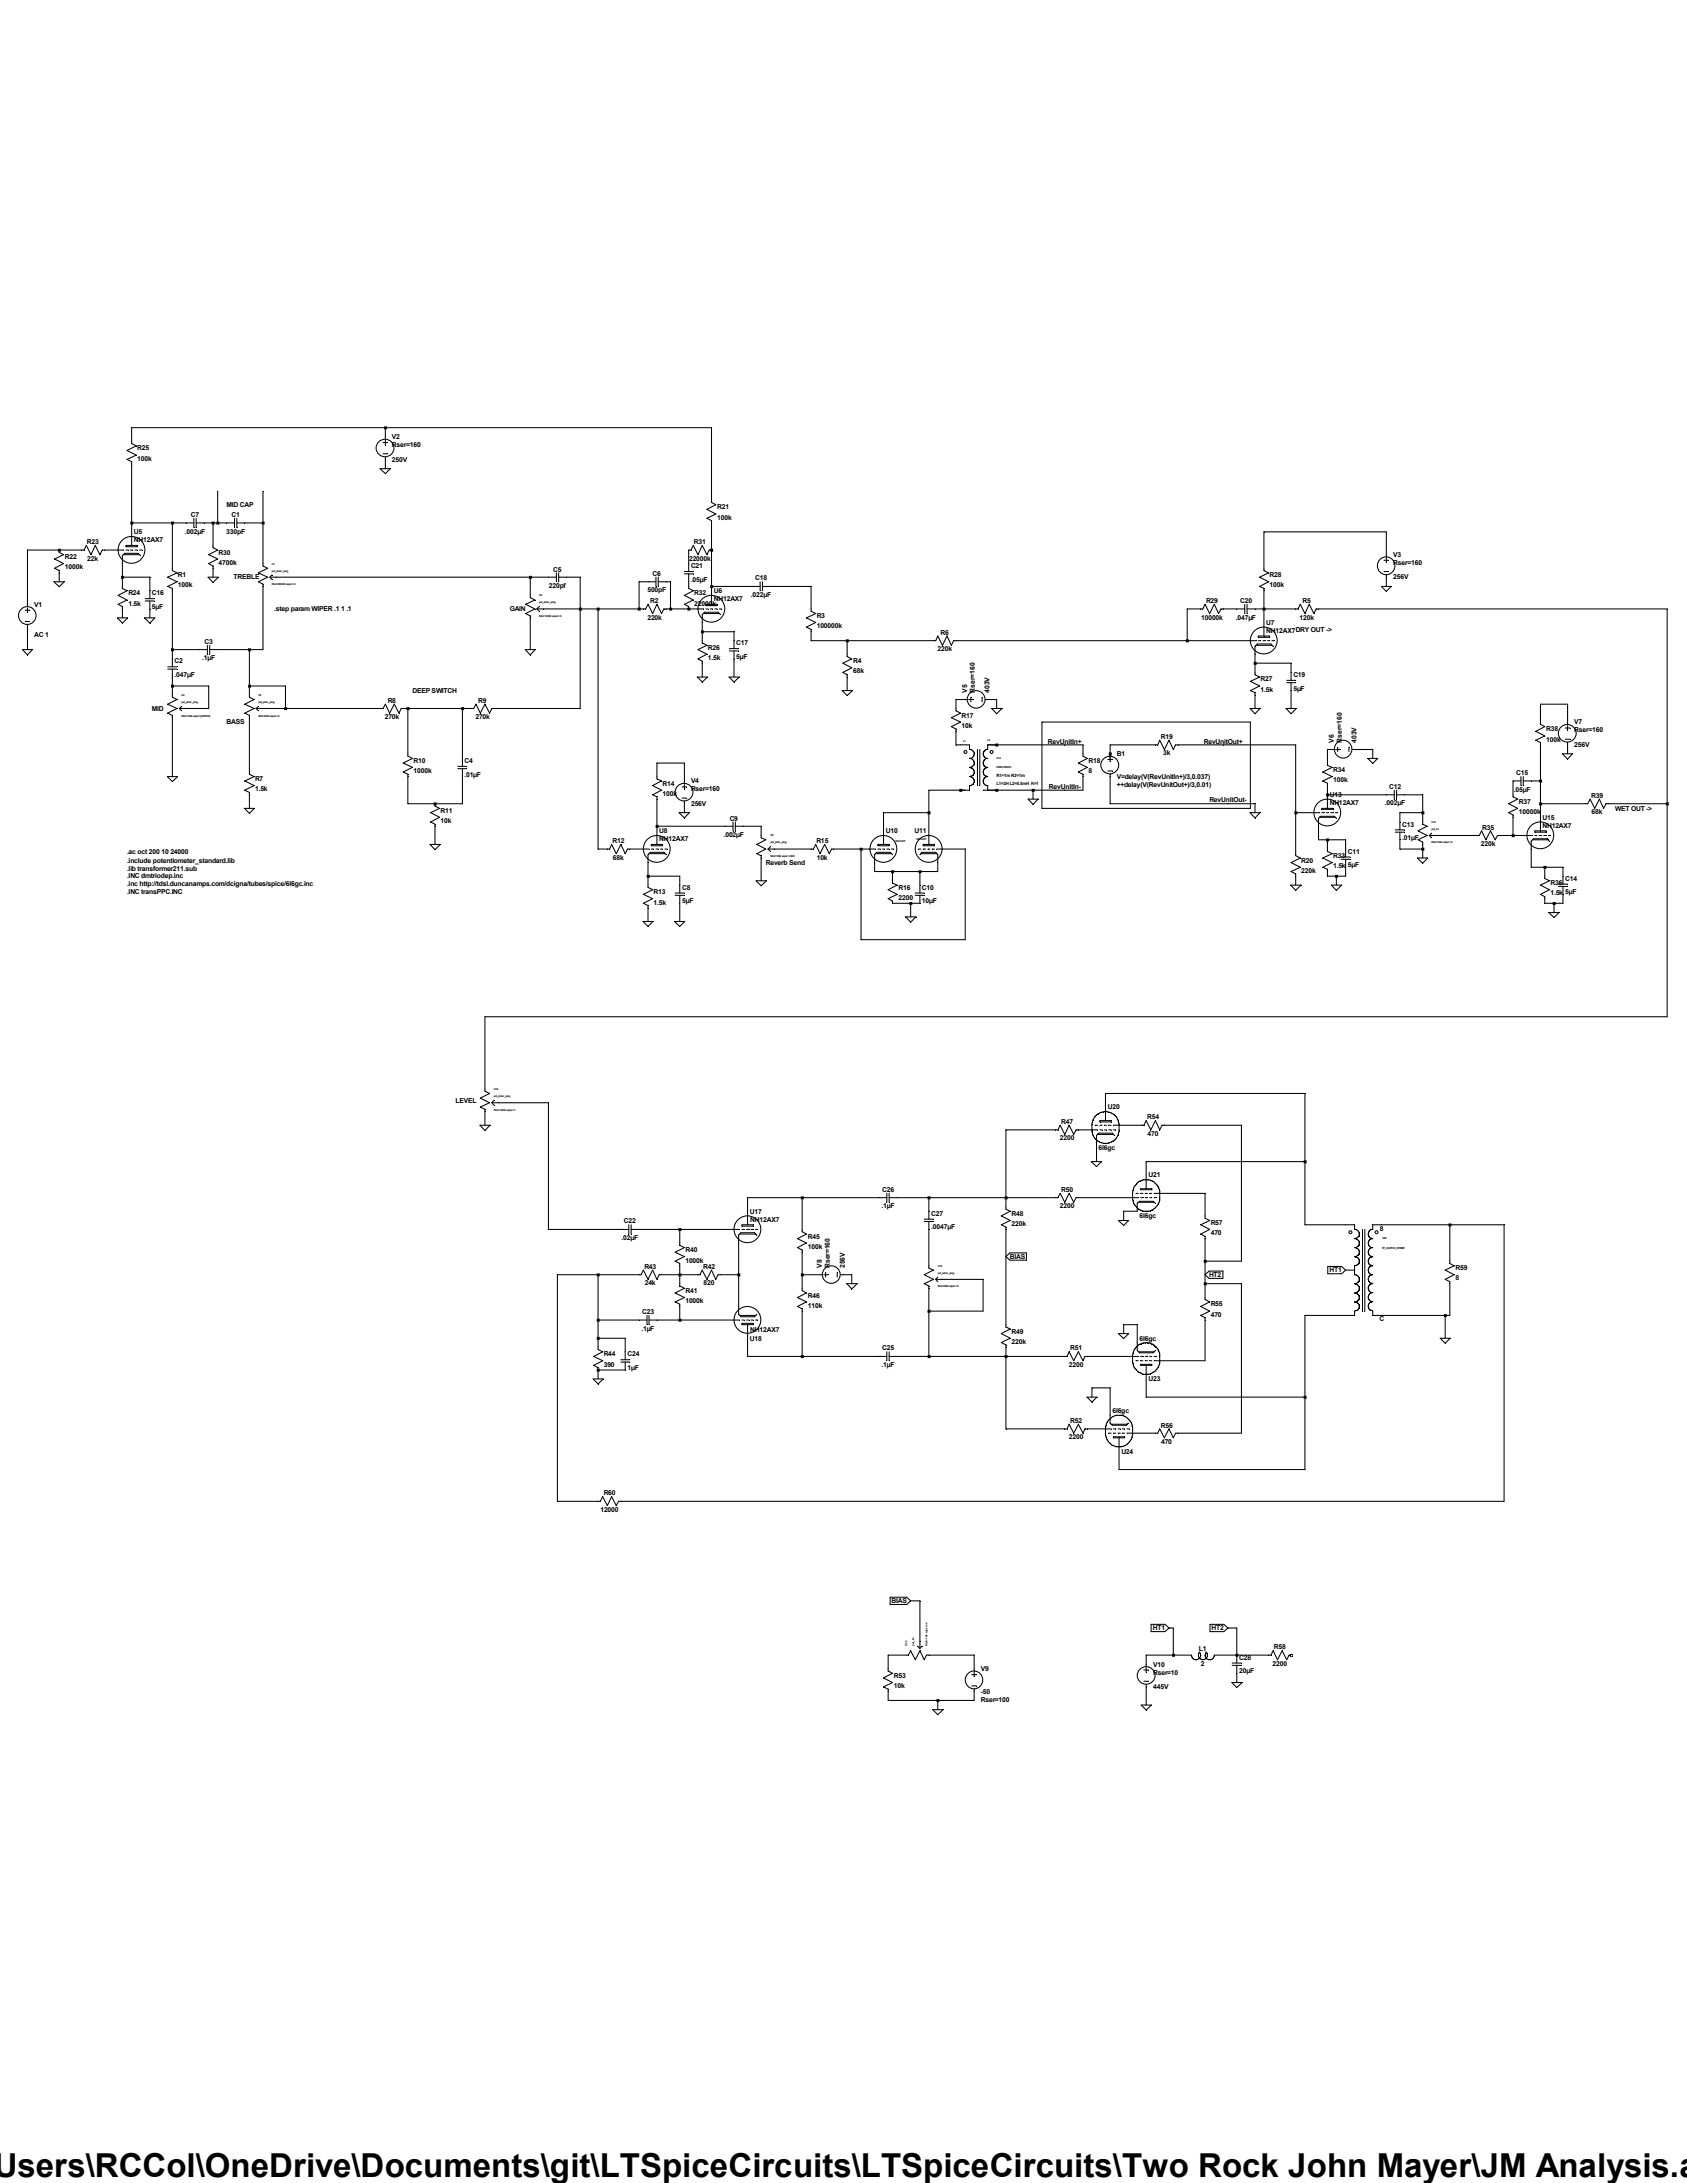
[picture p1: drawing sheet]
<svg xmlns="http://www.w3.org/2000/svg" width="216mm" height="279mm" viewBox="0 0 216 279" stroke-linecap="round" stroke-linejoin="round" font-family="sans-serif">
<defs><g id="words">
<text font-size="4.2" x="-.8" y="278.7">Users\RCCol\OneDrive\Documents\git\LTSpiceCircuits\LTSpiceCircuits\Two Rock John Mayer\JM Analysis.a</text>
<g font-size=".9">
<text x="17.6" y="57.7">R25</text>
<text x="17.6" y="59">100k</text>
<text x="50.2" y="57.2">Rser=160</text>
<text x="50.2" y="56.2">V2</text>
<text x="50.2" y="59.1">250V</text>
<text x="29" y="64.9">MID CAP</text>
<text x="91.8" y="65.2">R21</text>
<text x="8.3" y="71.6">R22</text>
<text x="11.1" y="69.6">R23</text>
<text x="11.2" y="71.8">22k</text>
<text x="17.1" y="69.4">NH12AX7</text>
<text x="17.1" y="68.4">U5</text>
<text x="23.7" y="68.3">.002µF</text>
<text x="24.4" y="66.2">C7</text>
<text x="28" y="71">R30</text>
<text x="29" y="68.3">330pF</text>
<text x="29.6" y="66.2">C1</text>
<text x="88.2" y="71.8">22000k</text>
<text x="88.8" y="69.6">R31</text>
<text x="91.8" y="66.5">100k</text>
<text x="178.3" y="71.3">V3</text>
<text x="4.4" y="77.6">V1</text>
<text x="8.3" y="72.9">1000k</text>
<text x="16.4" y="76.2">R24</text>
<text x="16.4" y="77.5">1.5k</text>
<text x="19.4" y="76.2">C16</text>
<text x="19.4" y="77.9">5µF</text>
<text x="22.8" y="73.9">R1</text>
<text x="22.8" y="75.2">100k</text>
<text x="28" y="72.3">4700k</text>
<text x="29.9" y="74.2">TREBLE</text>
<text x="70.2" y="75.2">220pf</text>
<text x="70.8" y="73.2">C5</text>
<text x="82.8" y="75.8">500pF</text>
<text x="83.2" y="77.2">R2</text>
<text x="83.5" y="73.7">C6</text>
<text x="88.4" y="72.7">C21</text>
<text x="88.4" y="74.5">.05µF</text>
<text x="88.9" y="76.2">R32</text>
<text x="88.9" y="77.5">22000k</text>
<text x="91.4" y="76.9">NH12AX7</text>
<text x="91.4" y="75.9">U6</text>
<text x="96.1" y="76.4">.022µF</text>
<text x="96.6" y="74.3">C18</text>
<text x="154.3" y="77.2">R29</text>
<text x="158.7" y="77.2">C20</text>
<text x="162.5" y="73.9">R28</text>
<text x="162.5" y="75.2">100k</text>
<text x="166.7" y="77.2">R5</text>
<text x="178.3" y="72.3">Rser=160</text>
<text x="178.3" y="74.2">256V</text>
<text x="4.4" y="81.6">AC 1</text>
<text x="26.2" y="82.4">C3</text>
<text x="35.1" y="78.2">.step param WIPER .1 1 .1</text>
<text x="65.2" y="78.2">GAIN</text>
<text x="82.8" y="79.3">220k</text>
<text x="90.6" y="83.1">R26</text>
<text x="94.2" y="82.6">C17</text>
<text x="104.5" y="79.1">R3</text>
<text x="104.5" y="80.4">100000k</text>
<text x="120" y="83.4">220k</text>
<text x="120.4" y="81.2">R6</text>
<text x="153.7" y="79.3">10000k</text>
<text x="158.2" y="79.3">.047µF</text>
<text x="162.1" y="81">NH12AX7DRY OUT -&gt;</text>
<text x="162.1" y="80">U7</text>
<text x="166.3" y="79.3">120k</text>
<text x="22.4" y="84.9">C2</text>
<text x="22.4" y="86.7">.047µF</text>
<text x="25.9" y="84.5">.1µF</text>
<text x="49.6" y="90">R8</text>
<text x="52.8" y="88.7">DEEP SWITCH</text>
<text x="61.2" y="90">R9</text>
<text x="90.6" y="84.5">1.5k</text>
<text x="94.2" y="84.3">5µF</text>
<text x="109.2" y="84.9">R4</text>
<text x="109.2" y="86.2">68k</text>
<text x="123.8" y="88.6" transform="rotate(-90 123.8 88.6)">V5</text>
<text x="124.8" y="88.6" transform="rotate(-90 124.8 88.6)">Rser=160</text>
<text x="126.7" y="88.6" transform="rotate(-90 126.7 88.6)">403V</text>
<text x="161.3" y="87.2">R27</text>
<text x="161.3" y="88.5">1.5k</text>
<text x="165.5" y="86.7">C19</text>
<text x="165.5" y="88.4">5µF</text>
<text x="19.4" y="91">MID</text>
<text x="29" y="92.7">BASS</text>
<text x="49.2" y="92">270k</text>
<text x="60.8" y="92">270k</text>
<text x="123.1" y="91.9">R17</text>
<text x="123.1" y="93.2">10k</text>
<text x="134.1" y="95.2">RevUnitIn+</text>
<text x="148.5" y="94.6">R19</text>
<text x="154.1" y="95.2">RevUnitOut+</text>
<text x="170.7" y="95" transform="rotate(-90 170.7 95)">V6</text>
<text x="171.7" y="95" transform="rotate(-90 171.7 95)">Rser=160</text>
<text x="173.6" y="95" transform="rotate(-90 173.6 95)">403V</text>
<text x="197.9" y="93.6">R38</text>
<text x="197.9" y="94.9">100k</text>
<text x="201.5" y="93.7">Rser=160</text>
<text x="201.5" y="92.7">V7</text>
<text x="201.5" y="95.6">256V</text>
<text x="32.6" y="100">R7</text>
<text x="32.6" y="101.3">1.5k</text>
<text x="52.9" y="97.7">R10</text>
<text x="52.9" y="99">1000k</text>
<text x="59.4" y="97.7">C4</text>
<text x="59.4" y="99.4">.01µF</text>
<text x="84.8" y="100.5">R14</text>
<text x="84.8" y="101.9">100k</text>
<text x="88.4" y="101.3">Rser=160</text>
<text x="88.4" y="100.2">V4</text>
<text x="134.2" y="101">RevUnitIn-</text>
<text x="139.3" y="97.7">R18</text>
<text x="139.3" y="99">8</text>
<text x="142.9" y="100.7">++delay(V(RevUnitOut+)/3,0.01)</text>
<text x="142.9" y="96.8">B1</text>
<text x="142.9" y="99.7">V=delay(V(RevUnitIn+)/3,0.037)</text>
<text x="148.8" y="96.7">3k</text>
<text x="170.6" y="98.8">R34</text>
<text x="170.6" y="100.1">100k</text>
<text x="177.8" y="101">C12</text>
<text x="193.8" y="101.3">.05µF</text>
<text x="194.1" y="99.2">C15</text>
<text x="56.4" y="104">R11</text>
<text x="56.4" y="105.3">10k</text>
<text x="78.4" y="107.9">R12</text>
<text x="84.4" y="107.7">NH12AX7</text>
<text x="84.4" y="106.6">U8</text>
<text x="88.4" y="103.2">256V</text>
<text x="92.6" y="107.1">.002µF</text>
<text x="93.4" y="105">C9</text>
<text x="104.5" y="107.9">R15</text>
<text x="113.4" y="106.6">U10</text>
<text x="117.1" y="106.6">U11</text>
<text x="154.8" y="102.7">RevUnitOut-</text>
<text x="170.2" y="103">NH12AX7</text>
<text x="170.2" y="102">U13</text>
<text x="177.2" y="103">.002µF</text>
<text x="179.5" y="105.8">C13</text>
<text x="179.5" y="107.5">.01µF</text>
<text x="189.7" y="106.2">R35</text>
<text x="194.4" y="102.9">R37</text>
<text x="194.4" y="104.2">10000k</text>
<text x="197.4" y="105.9">NH12AX7</text>
<text x="197.4" y="104.9">U15</text>
<text x="203.6" y="102.1">R39</text>
<text x="203.7" y="104.2">68k</text>
<text x="206.7" y="103.8">WET OUT -&gt;</text>
<text x="16.3" y="109.3">.ac oct 200 10 24000</text>
<text x="16.3" y="110.4">.include potentiometer_standard.lib</text>
<text x="16.3" y="111.4">.lib transformer211.sub</text>
<text x="16.3" y="112.4">.INC dmtriodep.inc</text>
<text x="16.3" y="113.5">.inc http://tdsl.duncanamps.com/dcigna/tubes/spice/6l6gc.inc</text>
<text x="78.4" y="110">68k</text>
<text x="87.3" y="113.9">C8</text>
<text x="98" y="110.7">Reverb Send</text>
<text x="104.5" y="110">10k</text>
<text x="115" y="113.9">R16</text>
<text x="118" y="113.9">C10</text>
<text x="166.5" y="110.4">R20</text>
<text x="166.5" y="111.7">220k</text>
<text x="170.6" y="109.8">R33</text>
<text x="170.6" y="111.1">1.5k 5µF</text>
<text x="172.5" y="109.3">C11</text>
<text x="189.5" y="108.2">220k</text>
<text x="198.4" y="113.3">R36</text>
<text x="200.3" y="112.7">C14</text>
<text x="16.3" y="114.5">.INC transPPC.INC</text>
<text x="83.7" y="114.5">R13</text>
<text x="83.7" y="115.8">1.5k</text>
<text x="87.3" y="115.6">5µF</text>
<text x="115" y="115.2">2200</text>
<text x="118" y="115.6">10µF</text>
<text x="198.4" y="114.6">1.5k 5µF</text>
<text x="58.3" y="141.1">LEVEL</text>
<text x="135.8" y="143.8">R47</text>
<text x="141.8" y="142">U20</text>
<text x="146.8" y="143.3">R54</text>
<text x="135.6" y="146">2200</text>
<text x="140.6" y="147.2">6l6gc</text>
<text x="146.9" y="145.4">470</text>
<text x="96" y="155.3">U17</text>
<text x="112.8" y="154.6">.1µF</text>
<text x="112.9" y="152.6">C26</text>
<text x="119.2" y="155.6">C27</text>
<text x="129.5" y="155.6">R48</text>
<text x="135.6" y="154.6">2200</text>
<text x="135.8" y="152.6">R50</text>
<text x="145.8" y="155.9">6l6gc</text>
<text x="147" y="150.7">U21</text>
<text x="79.5" y="158.7">.02µF</text>
<text x="79.8" y="156.6">C22</text>
<text x="87.7" y="160.3">R40</text>
<text x="87.7" y="161.6">1000k</text>
<text x="96" y="156.4">NH12AX7</text>
<text x="103.4" y="158.5">R45</text>
<text x="103.4" y="159.8">100k</text>
<text x="119.2" y="157.4">.0047µF</text>
<text x="129.2" y="161.1">BIAS</text>
<text x="129.5" y="156.9">220k</text>
<text x="154.9" y="156.8">R57</text>
<text x="154.9" y="158.1">470</text>
<text x="176.6" y="157.5">8</text>
<text x="82.5" y="162.4">R43</text>
<text x="82.5" y="164.5">24k</text>
<text x="87.7" y="165.5">R41</text>
<text x="87.7" y="166.8">1000k</text>
<text x="90" y="162.4">R42</text>
<text x="90" y="164.5">820</text>
<text x="103.4" y="166.1">R46</text>
<text x="103.4" y="167.4">110k</text>
<text x="105.2" y="162.3" transform="rotate(-90 105.2 162.3)">V8</text>
<text x="106.2" y="162.3" transform="rotate(-90 106.2 162.3)">Rser=160</text>
<text x="108.1" y="162.3" transform="rotate(-90 108.1 162.3)">256V</text>
<text x="154.7" y="163.4">HT2</text>
<text x="154.9" y="167.2">R55</text>
<text x="170.1" y="162.9">HT1</text>
<text x="186.3" y="162.6">R59</text>
<text x="186.3" y="163.9">8</text>
<text x="77.3" y="173.6">R44</text>
<text x="80.3" y="173.6">C24</text>
<text x="82.1" y="170.3">.1µF</text>
<text x="82.2" y="168.2">C23</text>
<text x="96" y="171.6">U18</text>
<text x="96" y="170.5">NH12AX7</text>
<text x="112.9" y="172.8">C25</text>
<text x="129.5" y="170.7">R49</text>
<text x="129.5" y="172">220k</text>
<text x="136.9" y="172.8">R51</text>
<text x="145.8" y="171.6">6l6gc</text>
<text x="154.9" y="168.5">470</text>
<text x="176.5" y="169.1">C</text>
<text x="77.3" y="174.9">390</text>
<text x="80.3" y="175.3">1µF</text>
<text x="112.8" y="174.9">.1µF</text>
<text x="136.8" y="174.9">2200</text>
<text x="147" y="176.8">U23</text>
<text x="136.8" y="184.2">2200</text>
<text x="136.9" y="182.1">R52</text>
<text x="142.4" y="180.8">6l6gc</text>
<text x="148.5" y="182.7">R56</text>
<text x="148.6" y="184.8">470</text>
<text x="77.3" y="191.4">R60</text>
<text x="143.5" y="186.1">U24</text>
<text x="76.8" y="193.5">12000</text>
<text x="114.1" y="205.2">BIAS</text>
<text x="147.5" y="208.7">HT1</text>
<text x="155.1" y="208.7">HT2</text>
<text x="114.4" y="214.8">R53</text>
<text x="125.5" y="213.9">V9</text>
<text x="147.6" y="214.3">Rser=10</text>
<text x="147.6" y="213.3">V10</text>
<text x="153.4" y="211.3">L1</text>
<text x="153.7" y="213.2">2</text>
<text x="158.6" y="212.4">C28</text>
<text x="158.6" y="214.2">20µF</text>
<text x="162.9" y="213.2">2200</text>
<text x="163" y="211.1">R58</text>
<text x="114.4" y="216.1">10k</text>
<text x="125.5" y="217.8">Rser=100</text>
<text x="125.5" y="216.8">-50</text>
<text x="147.6" y="216.2">445V</text>
</g>
<g font-size=".6">
<text x="127.6" y="99.4">R1=1m R2=1m</text>
<text x="127.6" y="100.5">L1=2H L2=0.5mH K=1</text>
</g>
<g font-size=".3">
<text x="34.8" y="72.3">U1</text>
<text x="34.8" y="74.9">Rtot=250000 wiper=.5</text>
<text x="34.8" y="73.2">pot_piher_plog</text>
<text x="69" y="76.3">U2</text>
<text x="69" y="77.2">pot_piher_plog</text>
<text x="69" y="79">Rtot=1000k wiper=.5</text>
<text x="23.2" y="89.1">U4</text>
<text x="33.1" y="89.1">U3</text>
<text x="23.2" y="91.7">Rtot=100k wiper={WIPER}</text>
<text x="23.2" y="90">pot_piher_plog</text>
<text x="33.1" y="91.7">Rtot=250K wiper=.5</text>
<text x="33.1" y="90">pot_piher_plog</text>
<text x="123.3" y="94.9">L1</text>
<text x="126.4" y="94.9">L2</text>
<text x="127.6" y="97.2">U12</text>
<text x="127.6" y="98.3">INTER-TRAFO</text>
<text x="98.6" y="107.1">U9</text>
<text x="98.6" y="107.9">pot_piher_plog</text>
<text x="114.6" y="107.8">NH12AT7</text>
<text x="117.3" y="107.5">NH12AT7</text>
<text x="183.2" y="105.3">U14</text>
<text x="183.2" y="107.9">Rtot=100k wiper=.5</text>
<text x="183.2" y="106.2">pot_lin</text>
<text x="98.6" y="109.7">Rtot=100k wiper=.0001</text>
<text x="63.2" y="139.5">U16</text>
<text x="63.2" y="142.2">Rtot=1000k wiper=1</text>
<text x="63.2" y="140.4">pot_piher_plog</text>
<text x="176.9" y="159.8">PP_OUTPUT_XFRMR</text>
<text x="176.9" y="158.6">U25</text>
<text x="120" y="162.1">U19</text>
<text x="120" y="164.8">Rtot=250k wiper=.5</text>
<text x="120" y="163">pot_piher_plog</text>
<text x="116.1" y="210.7" transform="rotate(-90 116.1 210.7)">U22</text>
<text x="117" y="210.7" transform="rotate(-90 117 210.7)">pot_lin</text>
<text x="118.7" y="210.7" transform="rotate(-90 118.7 210.7)">Rtot=10k wiper=.4</text>
</g>
</g></defs>
<g fill="none" stroke="#000" stroke-width=".13">
<path d="M16.8 56.5v.3l.6 .3-1.1 .6 1.1 .6-1.1 .5 .5 .3v.3M49 56.6h.6M49 58.1h.6M49.3 55.9v.3M49.3 56.3v.6M49.3 58.5v.3M3.2 78.1h.6M3.2 79.5h.6M3.5 77.3v.3M3.5 77.8v.6M3.5 80v.3M7.6 70.4v.3l.5 .3-1.1 .5 1.1 .6-1.1 .6 .6 .3v.3"/>
<path d="M10.5 70.4h.3l.2-.6 .6 1.2 .6-1.2 .6 1.2 .3-.6h.3M15.1 70.4h.7M15.7 75.1v.2l.6 .3-1.2 .6 1.2 .6-1.2 .5 .6 .3v.3M15.8 71h2.1M16.1 70.4h.3M16.1 69.8h1.5v.2h-1.5zM16.7 70.4h.3M16.8 68.7v1.1M17.3 70.4h.3M17.9 70.4h.3M18 71.1l-.3-.3h-1.7l-.3 .3v1M18.6 76.6h1.1"/>
<path d="M18.6 76.9h1.1M19.2 75.6v1M19.2 76.9v1M22.1 72.7v.3l.5 .3-1.1 .6 1.1 .6-1.1 .6 .6 .2v.3M23.8 66.9h1M24.8 66.3v1.2M25.1 66.9h1M25.1 66.3v1.2M27.3 69.8v.3l.6 .3-1.2 .6 1.2 .5-1.2 .6 .6 .3v.3M29 66.9h1M30 66.3v1.2M30.3 66.9h1"/>
<path d="M30.3 66.3v1.2M33.7 72.1v.3l.5 .3-1.1 .6 1.1 .6-1.1 .6 .6 .3v.3M34.5 73.9h.9M34.5 73.9l.3 .3M34.8 73.6l-.3 .3M67.9 76.2v.3l.6 .3-1.2 .5 1.2 .6-1.2 .6 .6 .3v.3M68.7 77.9h.9M68.7 77.9l.3 .3M69 77.6l-.3 .3M70.2 73.9h1M71.2 73.3v1.2M71.5 73.9h1"/>
<path d="M71.5 73.3v1.2M82.3 77.9h.3l.3-.6 .6 1.2 .6-1.2 .6 1.2 .3-.6h.3M82.9 74.5h1M83.9 73.9v1.2M84.2 74.5h1.1M84.2 73.9v1.2M87.6 73.2h1.1M87.6 73.4h1.1M88.1 70.4h.3l.3-.6 .6 1.2 .6-1.2 .6 1.2 .3-.6h.3M88.1 72.1v1.1M88.1 73.4v1.1M88.1 75.1v.2l.6 .3-1.1 .6 1.1 .6-1.1 .5 .5 .3v.3"/>
<path d="M89.3 77.9h.7M90 78.5h2.1M90.3 77.9h.3M90.3 77.3h1.5v.2h-1.5zM90.9 77.9h.3M91.1 64v.3l.5 .3-1.1 .6 1.1 .6-1.1 .5 .6 .3v.3M91.1 76.2v1.1M91.5 77.9h.3M92.1 77.9h.2M92.2 78.7l-.3-.3h-1.7l-.3 .3v1M96.3 75.1h1M97.3 74.5v1.1"/>
<path d="M97.6 75.1h1M97.6 74.5v1.1M103.8 77.9v.3l.6 .3-1.2 .6 1.2 .6-1.2 .6 .6 .3v.3M153.7 77.9h.2l.3-.6 .6 1.2 .6-1.2 .6 1.2 .3-.6h.2M158.3 77.9h1M159.3 77.3v1.2M159.6 77.9h1M159.6 77.3v1.2M161.8 72.7v.3l.5 .3-1.1 .6 1.1 .6-1.1 .6 .6 .2v.3M165.8 77.9h.3l.3-.6 .6 1.2 .6-1.2 .5 1.2 .3-.6h.3M177.1 71.7h.6M177.1 73.2h.6"/>
<path d="M177.4 71v.3M177.4 71.4v.6M177.4 73.6v.3M21.5 85.3h1.1M21.5 85.6h1.1M22.1 84.3v1M22.1 85.6v1.1M22.1 88.9v.3l.5 .3-1.1 .6 1.1 .6-1.1 .6 .6 .3v.3M22.9 90.7h.9M22.9 90.7l.3 .3M23.2 90.4l-.3 .3M25.5 83.1h1"/>
<path d="M26.5 82.6v1.1M26.8 83.1h1.1M26.8 82.6v1.1M31.9 88.9v.3l.6 .3-1.2 .6 1.2 .6-1.2 .6 .6 .3v.3M31.9 98.8v.3l.6 .3-1.2 .5 1.2 .6-1.2 .6 .6 .3v.3M32.8 90.7h.9M32.8 90.7l.3 .3M33.1 90.4l-.3 .3M48.7 90.7h.3l.3-.6 .6 1.2 .6-1.2 .6 1.2 .3-.6h.2M52.2 96.5v.3l.6 .3-1.2 .6 1.2 .5-1.2 .6 .6 .3v.3M58.6 98.1h1.1M58.6 98.4h1.1"/>
<path d="M59.2 97.1v1M59.2 98.4v1M60.3 90.7h.3l.3-.6 .6 1.2 .6-1.2 .6 1.2 .2-.6h.3M84.1 99.4v.3l.6 .2-1.2 .6 1.2 .6-1.2 .6 .6 .3v.3M87.6 99.9v.3M89.9 82v.3l.6 .3-1.2 .5 1.2 .6-1.2 .6 .6 .3v.3M93.3 83h1.2M93.3 83.3h1.2M93.9 82v1M93.9 83.3v1M108.4 83.7v.3l.6 .3-1.1 .6 1.1 .6-1.1 .6 .5 .3v.3M119.5 82h.3l.2-.6 .6 1.2 .6-1.2 .6 1.2 .2-.6h.3"/>
<path d="M122.3 90.7v.3l.6 .3-1.1 .6 1.1 .5-1.1 .6 .5 .3v.3M122.9 95.3h1.2v.6a.58 .58 0 0 1 .6 .5 .58 .58 0 0 1-.5 .7M123.5 89.5h.3M124 89.5h.5M124.1 97.1h.1M124.2 97.1a.58 .58 0 0 1 .5 .6 .58 .58 0 0 1-.6 .5 .74 .74 0 0 1 .6 .5l-.2 .5-.4 .2a.57 .57 0 0 1 .6 .6 .57 .57 0 0 1-.6 .5v.6h-1.2M124.2 89.2v.6M125.1 95.9v4.6M125.4 95.9v4.6M125.7 89.2v.6M126.1 89.5h.3M126.3 97.1l-.4 .2-.1 .4 .2 .4 .4 .1-.4 .1a.71 .71 0 0 0 0 1l.4 .1a.57 .57 0 0 0-.6 .6 .57 .57 0 0 0 .6 .5v.6h1.2"/>
<path d="M126.3 97.1h.1M127.6 95.3h-1.2v.6l-.4 .2-.2 .4 .1 .4 .4 .2M138.6 96.5v.3l.5 .3-1.1 .6 1.1 .5-1.1 .6 .6 .3v.3M141.8 97.2h.6M141.8 98.7h.6M142.1 96.5v.3M142.1 96.9v.6M142.1 99.1v.3M147.9 95.3h.3l.2-.6 .6 1.2 .6-1.2 .6 1.2 .3-.6h.2M160 82h.7M160.6 86.1v.3l.6 .3-1.2 .5 1.2 .6-1.2 .6 .6 .2v.3M160.7 82.6h2.1"/>
<path d="M161 82h.3M161 81.4h1.5v.2h-1.5zM161.6 82h.3M161.8 80.3v1.1M162.2 82h.3M162.8 82h.3M162.9 82.7l-.3-.3h-1.7l-.3 .3v1M164.7 87.1h1.1M164.7 87.4h1.1M165.2 86.1v1M165.2 87.4v1M169.9 97.7v.3l.6 .2-1.2 .6 1.2 .6-1.2 .5 .6 .3v.3"/>
<path d="M170.5 95.9h.3M170.9 95.9h.6M171.2 95.6v.6M172.6 95.6v.6M173.1 95.9h.3M193.6 99.9h1M194.6 99.4v1.1M194.9 99.9h1.1M194.9 99.4v1.1M197.1 92.4v.3l.6 .3-1.1 .6 1.1 .6-1.1 .5 .5 .3v.3M200.3 93.2h.6M200.3 94.6h.6"/>
<path d="M200.6 92.4v.3M200.6 92.9v.5M200.6 95v.3M55.7 102.9v.3l.6 .3-1.2 .5 1.2 .6-1.2 .6 .6 .3v.2M77.7 108.7h.3l.3-.6 .6 1.2 .6-1.2 .5 1.2 .3-.6h.3M82.3 108.7h.8M82.9 113.3v.3l.6 .3-1.2 .6 1.2 .5-1.2 .6 .6 .3v.3M83.1 109.3h2M83.4 108.7h.3M83.4 108.1h1.4v.1h-1.4zM83.9 108.7h.3M84.1 106.9v1.2"/>
<path d="M84.5 108.7h.3M85.1 108.7h.3M85.3 109.4l-.3-.3h-1.8l-.3 .3v1M86.4 114.3h1.2M86.4 114.6h1.2M87 113.3v1M87 114.6v1M87.3 100.7h.5M87.3 102.2h.5M87.6 100.4v.6M87.6 102.6v.3M92.8 105.7h1"/>
<path d="M93.8 105.2v1.1M94.1 105.7h1M94.1 105.2v1.1M97.4 106.9v.3l.6 .3-1.1 .6 1.1 .6-1.1 .6 .5 .2v.3M98.3 108.7h.8M98.3 108.7l.3 .3M98.6 108.4l-.3 .3M103.8 108.7h.3l.3-.6 .5 1.2 .6-1.2 .6 1.2 .3-.6h.3M111.3 108.7h.8M112.1 109.3h2M112.4 108.7h.2M112.4 108.1h1.4v.1h-1.4z"/>
<path d="M112.9 108.7h.3M113.1 106.9v1.2M113.5 108.7h.3M114.1 108.7h.3M114.2 109.4l-.2-.3h-1.8l-.3 .3v1M114.2 112.7v.3l.6 .3-1.1 .6 1.1 .6-1.1 .5 .5 .3v.3M117.1 114.3h1.2M117.1 114.6h1.2M117.6 108.7h.3M117.7 109.4l.3-.3h1.8l.2 .3v1M117.7 113.3v1M117.7 114.6v1"/>
<path d="M117.9 109.3h2M118.2 108.7h.2M118.2 108.1h1.4v.1h-1.4zM118.7 108.7h.3M118.9 106.9v1.2M119.3 108.7h.3M119.9 108.7h.7M165.8 109.3v.2l.6 .3-1.2 .6 1.2 .6-1.2 .5 .6 .3v.3M168.1 104h.8M168.9 104.6h2M169.2 104h.3M169.2 103.5h1.4v.1h-1.4z"/>
<path d="M169.8 104h.2M169.9 102.3v1.2M169.9 108.7v.3l.6 .3-1.2 .5 1.2 .6-1.2 .6 .6 .3v.2M170.3 104h.3M170.9 104h.3M171 104.7l-.2-.2h-1.8l-.3 .2v1M171.6 109.7h1.2M171.6 110h1.2M172.2 108.7v1M172.2 110v1M177.4 101.7h1M178.4 101.1v1.2"/>
<path d="M178.6 106.2h1.1M178.6 106.5h1.1M178.7 101.7h1M178.7 101.1v1.2M179.2 105.2v1M179.2 106.5v1M182.1 105.2v.3l.5 .2-1.1 .6 1.1 .6-1.1 .6 .6 .3v.3M182.9 106.9h.9M182.9 106.9l.3 .3M183.2 106.6l-.3 .3M189 106.9h.3l.3-.6 .6 1.2 .6-1.2 .5 1.2 .3-.6h.3M193.6 101.7v.3l.6 .3-1.1 .6 1.1 .6-1.1 .5 .5 .3v.3"/>
<path d="M195.4 106.9h.7M196.1 107.5h2.1M196.4 106.9h.3M196.4 106.3h1.5v.2h-1.5zM197 106.9h.3M197.1 105.2v1.1M197.6 106.9h.3M197.7 112.1v.3l.6 .3-1.2 .6 1.2 .6-1.2 .6 .6 .3v.2M198.2 106.9h.2M198.3 107.7l-.3-.3h-1.7l-.3 .3v1M199.4 113.2h1.2M199.4 113.5h1.2"/>
<path d="M200 112.1v1.1M200 113.5v1M202.9 102.9h.3l.3-.6 .6 1.2 .6-1.2 .5 1.2 .3-.6h.3M62.1 139.4v.3l.6 .3-1.2 .5 1.2 .6-1.2 .6 .6 .3v.3M62.9 141.1h.9M62.9 141.1l.3 .3M63.2 140.8l-.3 .3M79.5 157.4h1M80.5 156.8v1.1M80.8 157.4h1M80.8 156.8v1.1M87 159.1v.3l.6 .3-1.2 .6 1.2 .5-1.2 .6 .6 .3v.3"/>
<path d="M93.9 157.4h.8M94.7 157.9h2M95 157.4h.2M95 156.8h1.4v.1h-1.4zM95.5 157.4h.3M95.7 155.6v1.2M96.1 157.4h.3M96.7 157.4h.3M96.9 158.1l-.3-.3h-1.8l-.3 .3v1M102.7 157.4v.2l.5 .3-1.1 .6 1.1 .6-1.1 .6 .6 .3v.3M112.5 153.3h1M113.5 152.7v1.2"/>
<path d="M113.8 152.7v1.2M113.8 153.3h1M118.3 156h1.2M118.3 156.3h1.2M118.9 155v1M118.9 156.3v1.1M128.7 154.5v.3l.6 .2-1.2 .6 1.2 .6-1.2 .6 .6 .3v.3M135.1 153.3h.3l.3-.6 .6 1.2 .5-1.2 .6 1.2 .3-.6h.3M135.1 144.6h.3l.3-.6 .6 1.2 .5-1.2 .6 1.2 .3-.6h.3M139.7 144.6h.8M140.1 142.9a1.74 1.74 0 0 1 1.9-.6 1.74 1.74 0 0 1 1.2 1.5 2.22 2.22 0 0 1-.6 2.2 1.76 1.76 0 0 1-2.9-1.2 2.17 2.17 0 0 1 .4-1.9zM140.2 144h.3"/>
<path d="M140.5 145.2h2M140.8 143.4h1.4v.2h-1.4zM140.8 144h.3M140.8 144.6h.3M141.4 144h.2M141.4 144.6h.2M141.5 142.3v1.1M141.9 144h.3M141.9 144.6h.3M142.5 144h.7M142.5 144.6h.3M142.6 145.3l-.2-.3h-1.8l-.3 .3v1"/>
<path d="M144.9 153.3h.8M145.4 152.7h.3M145.7 153.9h2M145.7 151.3l.2-.1a1.66 1.66 0 0 1 1.1-.2 1.74 1.74 0 0 1 1.4 1.4 2.16 2.16 0 0 1-.4 2l-.5 .5h-.1a1.4 1.4 0 0 1-1.4 0 1.73 1.73 0 0 1-1.1-1.4 2.84 2.84 0 0 1 .3-1.6zM146 153.3h.3M146 152.1h1.4v.2h-1.4zM146 152.7h.3M146.1 144h.3l.3-.6 .6 1.2 .6-1.2 .5 1.2 .3-.6h.3M146.6 153.3h.3M146.6 152.7h.3M146.7 151v1.1M147.2 153.3h.2"/>
<path d="M147.2 152.7h.2M147.7 153.3h.3M147.7 152.7h.7M147.9 154l-.3-.2h-1.8l-.3 .2v1M154.2 155.6v.3l.6 .3-1.1 .6 1.1 .6-1.1 .5 .5 .3v.3M172.2 156.8h1.2v.6a.59 .59 0 0 1 .5 .3 .59 .59 0 0 1-.2 .7l-.3 .1a.58 .58 0 0 1 .6 .5 .58 .58 0 0 1-.5 .7M173.4 159.7h.1M173.5 159.7a.58 .58 0 0 1 .5 .6 .58 .58 0 0 1-.6 .5l.3 .2 .2 .3-.1 .5-.4 .2v1.2a.57 .57 0 0 1 .6 .5 .57 .57 0 0 1-.6 .6 .74 .74 0 0 1 .5 .5v.3l-.4 .4M174.4 157.4v10.4M174.7 157.4v10.4M175.6 159.7l-.4 .2-.1 .4 .2 .4 .4 .1-.5 .2-.1 .4 .2 .5 .4 .1-.4 .1-.2 .5 .1 .3 .2 .2 .3 .1M175.6 159.7h.1"/>
<path d="M176.8 156.8h-1.1v.6h-.3l-.2 .2a.75 .75 0 0 0 .1 .8l.4 .1-.4 .2-.2 .4 .1 .4 .4 .2M76.5 172.4v.3l.6 .3-1.1 .6 1.1 .6-1.1 .6 .5 .2v.3M79.5 174h1.1M79.5 174.3h1.1M80 173v1M80 174.3v1M81.8 163.2h.2l.3-.6 .6 1.1 .6-1.1 .6 1.1 .3-.5h.3M81.8 169h1M82.8 168.4v1.1M83.1 169h1M83.1 168.4v1.1M87 164.3v.3l.6 .3-1.2 .6 1.2 .6-1.2 .5 .6 .3v.3"/>
<path d="M89.3 163.2h.3l.3-.6 .6 1.1 .6-1.1 .5 1.1 .3-.5h.3M93.9 169h.8M94.5 167.2v1l.3 .3h1.8l.3-.3M94.7 168.4h2M95 169h.2M95 169.4h1.4v.1h-1.4zM95.5 169h.3M95.7 169.5v1.2M96.1 169h.3M96.7 169h.3M102.7 164.9v.3l.5 .3-1.1 .6 1.1 .5-1.1 .6 .6 .3v.3M104.9 163.2h.3"/>
<path d="M105.4 163.2h.6M105.7 162.9v.5M107.1 162.9v.5M107.6 163.2h.3M112.5 173.6h1M113.5 173v1.2M113.8 173v1.2M113.8 173.6h1M118.9 162v.3l.6 .3-1.2 .6 1.2 .5-1.2 .6 .6 .3v.3M119.8 163.7h.8M119.8 163.7l.2 .3M120 163.4l-.2 .3"/>
<path d="M128.7 169.5v.3l.6 .3-1.2 .6 1.2 .6-1.2 .5 .6 .3v.3M136.3 173.6h.3l.2-.6 .6 1.2 .6-1.2 .6 1.2 .3-.6h.2M144.9 173.6h.8M145.4 174.2h.3M145.5 171.8v1l.3 .3h1.8l.3-.3M145.7 173h2M145.7 172.1a1.77 1.77 0 0 1 2.7 1.2 2.16 2.16 0 0 1-.4 2 1.75 1.75 0 0 1-1.8 .5 1.75 1.75 0 0 1-1.3-1.5 2.13 2.13 0 0 1 .8-2.2zM146 173.6h.3M146 174.6h1.4v.2h-1.4zM146 174.2h.3M146.6 173.6h.3M146.6 174.2h.3"/>
<path d="M146.7 174.8v1.1M147.2 173.6h.2M147.2 174.2h.2M147.7 173.6h.3M147.7 174.2h.7M154.2 166.1v.2l.6 .3-1.1 .6 1.1 .6-1.1 .6 .5 .3v.3M172.2 162.6h1.2M173.4 165.5h.1M173.5 165.5a.58 .58 0 0 1 .5 .6 .58 .58 0 0 1-.6 .5l.3 .2 .2 .2a.6 .6 0 0 1-.2 .7l-.3 .1v.6h-1.2M175.6 165.4h.1M175.6 165.4l-.4 .3-.1 .3 .2 .5 .4 .1-.4 .1a.71 .71 0 0 0 0 .9l.4 .2M175.7 167.8v.6h1.1"/>
<path d="M175.7 163.1l-.5 .2a.75 .75 0 0 0 .1 .9l.4 .1-.4 .1-.2 .4 .1 .4 .4 .2M136.3 182.9h.3l.2-.6 .6 1.1 .6-1.1 .6 1.1 .3-.5h.2M141.5 182.9h.7M141.9 181.8l.5-.5a1.66 1.66 0 0 1 1.2-.2 1.88 1.88 0 0 1 1.3 1.6 1.98 1.98 0 0 1-1.2 2.4 1.49 1.49 0 0 1-1.2-.1 2.14 2.14 0 0 1-.6-3.2zM141.9 183.4h.3M142.1 181.1v1.1l.3 .2h1.7l.3-.2M142.2 182.3h2M142.5 182.9h.3M142.5 183.9h1.4v.1h-1.4zM142.5 183.4h.3M143.1 182.9h.3M143.1 183.4h.3"/>
<path d="M143.2 184v1.2M143.6 182.9h.3M143.6 183.4h.3M144.2 182.9h.3M144.2 183.4h.7M147.9 183.4h.3l.2-.5 .6 1.1 .6-1.1 .6 1.1 .3-.6h.2M113.7 213.6v.3l.5 .3-1.1 .6 1.1 .5-1.1 .6 .6 .3v.3M116 211.8h.2l.3-.5 .6 1.1 .6-1.1 .6 1.1 .3-.6h.3M117.4 210.7l.3 .3M117.7 210.1v.9M118 210.7l-.3 .3M124.4 214.3h.6"/>
<path d="M124.4 215.8h.6M124.7 213.6v.3M124.7 214v.6M124.7 216.2v.3M146.4 213.7h.6M146.4 215.2h.6M146.7 213v.3M146.7 213.4v.6M146.7 215.6v.3M153.5 211.5a.59 .59 0 0 1-.1 .8 .59 .59 0 0 1-.8-.1l-.1-.4M153.5 211.5a.57 .57 0 0 0 0 .8 .57 .57 0 0 0 .8 0 .57 .57 0 0 0 0-.8M154.4 211.5a.58 .58 0 0 0 .2 .9 .58 .58 0 0 0 .8-.6"/>
<path d="M157.7 212.9h1.2M157.7 213.1h1.2M158.3 211.8v1.1M158.3 213.1v1.1M162.3 211.8h.3l.3-.5 .6 1.1 .6-1.1 .6 1.1 .3-.6h.2M165.1 211.8h.3v.2h-.3z"/>
<circle cx="49.3" cy="57.3" r="1.13"/>
<circle cx="3.5" cy="78.8" r="1.13"/>
<circle cx="16.8" cy="70.4" r="1.71"/>
<circle cx="91" cy="77.9" r="1.71"/>
<circle cx="177.4" cy="72.4" r="1.13"/>
<circle cx="123.5" cy="96.2" r=".19"/>
<circle cx="124.9" cy="89.5" r="1.13"/>
<circle cx="126.9" cy="96.2" r=".19"/>
<circle cx="142" cy="97.9" r="1.13"/>
<circle cx="161.7" cy="82" r="1.71"/>
<circle cx="171.9" cy="95.9" r="1.13"/>
<circle cx="200.6" cy="93.9" r="1.13"/>
<circle cx="84.1" cy="108.6" r="1.71"/>
<circle cx="87.6" cy="101.4" r="1.13"/>
<circle cx="113.1" cy="108.6" r="1.71"/>
<circle cx="118.9" cy="108.6" r="1.71"/>
<circle cx="169.9" cy="104" r="1.71"/>
<circle cx="197.1" cy="106.9" r="1.71"/>
<circle cx="95.7" cy="157.3" r="1.71"/>
<circle cx="172.8" cy="157.7" r=".19"/>
<circle cx="176.2" cy="157.7" r=".19"/>
<circle cx="95.7" cy="168.9" r="1.71"/>
<circle cx="106.4" cy="163.1" r="1.13"/>
<circle cx="124.6" cy="215" r="1.13"/>
<circle cx="146.7" cy="214.4" r="1.13"/>
</g>
<g fill="none" stroke="#000" stroke-width=".13">
<path d="M16.8 56.5v-1.8h74.3v9.3M16.8 59.4v9.3M48.6 60h1.4l-.7 .6zM49.3 54.7v1.2M49.3 58.8v1.2M6.9 74.5h1.3l-.6 .6zM7.6 73.3v1.2M10.5 70.4h-7v6.9M13.4 70.4h1.7M15 79.1h1.3l-.6 .7zM15.7 73.9h3.5v1.7M15.7 72.1v3"/>
<path d="M15.7 77.9v1.2M16.8 66.9h7M18.5 79.1h1.3l-.6 .7zM19.2 77.9v1.2M22.1 66.9v5.8M22.1 75.6v8.7M26.1 66.9h2.9M26.6 73.9h1.3l-.6 .6zM27.3 66.9v2.9M27.3 72.7v1.2M27.9 62.9v4M31.3 66.9h2.4"/>
<path d="M33.7 75.1v8h-5.8M33.7 62.9v9.2M35.4 73.9h34.8M67.9 73.9v2.3M67.9 79.1v4M69.6 77.9h12.7M72.5 73.9h1.8v16.8h-11.1M76.5 77.9v30.8h1.2M82.9 74.5h-1.1v3.4M85.3 74.5h.5v3.4M85.3 77.9h4M88.1 70.4v1.7"/>
<path d="M88.1 74.5v.6M89.9 79.7v2.3M91.1 75.1h5.2M91.1 66.9v9.3M98.6 75.1h5.2v2.8M153.7 77.9h-1.8v4.1M156.5 77.9h1.8M160.6 77.9h5.2M161.8 75.6v4.7M168.7 77.9h44.7v52.2h-151.3v9.3M176.8 75.1h1.3l-.7 .6zM177.4 71v-2.9h-15.6v4.6"/>
<path d="M177.4 73.9v1.2M2.9 83.1h1.2l-.6 .7zM3.5 80.3v2.8M21.4 99.4h1.3l-.6 .6zM22.1 83.1h3.4M22.1 87.8h4.6v2.9h-2.9M22.1 86.7v2.2M22.1 91.9v7.5M31.9 87.8h4.6v2.9M31.9 83.1v5.8M31.9 91.9v6.9M33.7 90.7h15"/>
<path d="M51.6 90.7h8.7M52.2 90.7v5.8M52.2 99.4v3.5h7v-3.5M59.2 90.7v6.4M67.2 83.1h1.3l-.6 .7zM84.1 99.4v-1.7h3.5v2.2M89.2 86.7h1.4l-.7 .6zM89.9 84.9v1.8M89.9 80.9h4v1.1M93.3 86.7h1.3l-.7 .6zM93.9 84.3v2.4M103.8 80.9v1.1h15.7"/>
<path d="M107.8 88.4h1.3l-.7 .6zM108.4 82v1.7M108.4 86.7v1.7M122.3 82h37.7M122.3 93.6v1.7h.6M123.5 89.5h-1.2v1.2M126.4 89.5h1.2v1.2M126.4 95.3h12.2v1.2M126.9 90.7h1.3l-.6 .7zM133.3 92.4h26.7v11.1h-26.7zM138.6 99.4v1.7h-12.8M142.1 99.4v3.5h18.5v1.1"/>
<path d="M147.9 95.3h-5.8v1.8M150.7 95.3h15.1v14M160 90.7h1.2l-.6 .7zM160.6 83.7v2.4M160.6 88.9v1.8M160.6 84.9h4.6v1.2M164.6 90.7h1.3l-.7 .7zM165.2 88.4v2.3M170.5 95.9h-.6v1.8M173.4 95.9h2.3v1.2M175 97.1h1.3l-.6 .6zM193.6 99.9v1.8"/>
<path d="M196 99.9h1.1M197.1 92.4v-2.3h3.5v2.3M197.1 95.3v9.9M199.9 96.5h1.4l-.7 .7zM200.6 95.3v1.2M31.3 103.5h1.3l-.7 .6zM31.9 101.7v1.8M55 108.1h1.3l-.6 .7zM55.7 105.7v2.4M80.6 108.7h1.7M82.3 117.9h1.3l-.7 .7zM82.9 110.4v2.9"/>
<path d="M82.9 116.2v1.7M82.9 112.1h4.1v1.2M84.1 102.3v4.6M84.1 105.7h8.7M86.3 117.9h1.3l-.6 .7zM86.9 104h1.3l-.6 .7zM87 115.6v2.3M87.6 102.9v1.1M95.1 105.7h2.3v1.2M96.8 112.7h1.3l-.7 .7zM97.4 109.8v2.9M99.1 108.7h4.7"/>
<path d="M106.7 108.7h4.6M110.2 108.7v11.6h13.3v-11.6h-2.9M111.9 110.4v1.1h8.1v-1.1M114.2 111.5v1.2M114.2 115.6h3.5M115.9 117.3h1.3l-.7 .7zM116.5 115.6v1.7M117.7 111.5v1.8M118.9 104h-5.8v2.9M123.5 101.1h-4.6v5.8M131.6 102.3h1.2l-.6 .7zM132.2 101.1v1.2"/>
<path d="M160 104h1.2l-.6 .7zM165.2 113.3h1.3l-.7 .7zM165.8 104h2.3M165.8 112.1v1.2M168.7 105.7v1.8h3.5v1.2M169.9 100.5v1.8M169.9 107.5v1.2M169.9 101.7h7.5M170.4 113.3h1.3l-.7 .7zM171 112.1v1.2M172.2 111v1.1h-2.3v-.6M179.2 107.5v1.2h2.9"/>
<path d="M179.7 101.7h2.4v3.5M181.4 109.8h1.3l-.6 .7zM182.1 104h-2.9v1.2M182.1 108.1v1.7M183.8 106.9h5.2M191.9 106.9h3.5M193.6 104.6v2.3M196 108.7v2.3h4v1.1M197.1 102.9h5.8M197.7 111v1.1M198.2 116.8h1.3l-.6 .6zM198.9 115.6v1.2"/>
<path d="M200 114.5v1.1h-2.3v-.6M205.8 102.9h7.6M61.4 144h1.3l-.6 .7zM62.1 142.3v1.7M63.8 141.1h6.4v16.3h9.3M81.8 157.4h12.1M87 157.4v1.7M94.5 159.1v8.1M102.7 153.3v4.1M112.5 153.3h-16.8v2.3M114.8 153.3h20.3M118.9 153.3v1.7"/>
<path d="M118.9 157.4v4.6M128.7 157.4v12.1M135.1 144.6h-6.4v9.9M138 144.6h1.7M138 153.3h6.9M139.7 148.7h1.3l-.7 .6zM140.3 146.3v2.4M141.5 142.3v-2.3h25.5v16.8h5.2M143.1 156.2h1.3l-.6 .6zM143.2 144h2.9M145.5 155h-1.7v1.2M148.4 152.7h5.8v2.9"/>
<path d="M149 144h9.9v17.4h-4.7M154.2 158.5v7.6M167 148.7h-20.3v2.3M176.8 156.8h15.7v35.4h-113.3l-.3 .5-.6-1.1-.6 1.1-.6-1.1-.3 .6h-5.5v-29h10.5M185.5 156.8v4.9l.6 .3-1.1 .6 1.1 .6-1.1 .5 .5 .3v4.4h-8.7M75.9 176.5h1.3l-.7 .6zM76.5 171.3h3.5v1.7M76.5 163.2v9.2M76.5 169h5.3M80 175.3h-3.5v1.2M84.1 169h9.8M84.7 163.2h4.6"/>
<path d="M87 162v2.3M87 167.2v1.8M92.2 163.2h2.3M95.7 170.7v2.9h16.8M102.7 160.3v4.6M102.7 167.8v5.8M102.7 163.2h2.2M107.9 163.2h1.1v1.1M108.4 164.3h1.3l-.7 .7zM114.8 173.6h21.5M118.9 164.9v8.7M120.6 163.7h5.2v4.1h-6.9"/>
<path d="M128.7 160.8l.5-.4h2.2v.9h-2.2zM128.7 172.4v10.5h7.6M139.1 178.8h1.3l-.7 .7zM139.1 173.6h5.8M139.7 178.8v-1.2h2.4v3.5M143.1 170.7h1.3l-.6 .6zM143.8 170.7v-1.2h1.7v2.3M146.7 175.9v2.9h20.3M154.2 164.3h4.7v19.1h-8.2M154.2 163.2l.5-.5h1.8v.9h-1.8zM154.2 169v5.2h-5.8M169.9 162.1h1.8l.5 .5-.5 .4h-1.8z"/>
<path d="M172.2 168.4h-5.2v19.7h-23.8v-2.9M184.3 171.3h1.3l-.6 .6zM185 168.4v2.9M139.1 182.9h2.4M144.9 183.4h3M113.7 216.5v1.1h11v-1.1M113.9 204.4h2.1l.5 .5-.5 .5h-2.1zM116 211.8h-2.3v1.8M116.5 204.9h1.2v5.2M118.9 211.8h5.8v1.8M119.4 218.8h1.3l-.7 .7zM120 217.6v1.2"/>
<path d="M146 218.2h1.4l-.7 .7zM146.7 215.9v2.3M147.3 207.9h1.8l.5 .5-.5 .4h-1.8zM149.6 208.4h.6v3.4M152.5 211.8h-5.8v1.2M154.9 207.9h1.7l.5 .5-.5 .4h-1.7zM155.4 211.8h6.9M157.1 208.4h1.2v3.4M157.6 215.3h1.4l-.7 .7zM158.3 214.2v1.1"/>
</g>
<g fill="#000">
<path d="M119.8 217.5h.4v.3h-.4zM122.8 101h.3v.3h-.3zM127.4 95.2h.4v.3h-.4zM127.4 101h.4v.3h-.4zM128.6 153.1h.3v.4h-.3zM128.6 173.4h.3v.4h-.3zM132 101h.4v.3h-.4zM141.9 96.3h.4v.4h-.4zM150 211.7h.4v.3h-.4zM151.8 81.8h.3v.4h-.3zM154.1 161.2h.3v.4h-.3zM154.1 164.1h.3v.4h-.3zM158.1 211.7h.4v.3h-.4zM160.4 84.7h.4v.4h-.4zM161.6 77.8h.4v.3h-.4zM165.7 103.8h.3v.4h-.3zM166.8 148.5h.4v.4h-.4zM166.8 178.6h.4v.4h-.4zM169.7 101.6h.4v.3h-.4zM169.7 107.3h.4v.4h-.4zM170.9 112h.3v.4h-.3zM181.9 103.8h.4v.4h-.4zM181.9 108.5h.4v.4h-.4zM184.8 168.2h.4v.4h-.4zM185.4 156.6h.4v.4h-.4zM193.5 106.8h.3v.3h-.3zM197 99.8h.4v.4h-.4zM197 102.7h.4v.4h-.4zM197.5 110.8h.4v.4h-.4zM198.7 115.4h.4v.4h-.4zM213.2 102.7h.4v.4h-.4z" fill-rule="evenodd"/>
<path d="M7.4 70.2h.4v.4h-.4zM15.5 73.7h.4v.4h-.4zM16.7 66.8h.4v.3h-.4zM21.9 66.8h.4v.3h-.4zM21.9 83h.4v.4h-.4zM21.9 87.6h.4v.4h-.4zM27.1 66.8h.4v.3h-.4zM27.7 66.8h.4v.3h-.4zM31.7 83h.4v.4h-.4zM31.7 87.6h.4v.4h-.4zM33.5 66.8h.4v.3h-.4zM36.4 90.5h.3v.4h-.3zM49.1 54.6h.4v.3h-.4zM52 90.5h.4v.4h-.4zM55.5 102.7h.4v.4h-.4zM59 90.5h.4v.4h-.4zM67.7 73.7h.4v.4h-.4zM74.1 77.8h.4v.3h-.4zM76.4 77.8h.4v.3h-.4zM76.4 163h.4v.4h-.4zM76.4 168.8h.4v.4h-.4zM76.4 171.1h.4v.4h-.4zM76.4 175.2h.4v.4h-.4zM81.6 77.8h.4v.3h-.4zM82.8 112h.3v.4h-.3zM83.9 105.6h.4v.4h-.4zM85.6 77.8h.4v.3h-.4zM86.8 157.2h.4v.4h-.4zM86.8 163h.4v.4h-.4zM86.8 168.8h.4v.4h-.4zM88 77.8h.3v.3h-.3zM89.7 80.7h.4v.4h-.4zM90.9 70.2h.4v.4h-.4zM90.9 74.9h.4v.4h-.4zM94.4 163h.3v.4h-.3zM102.5 153.1h.4v.4h-.4zM102.5 163h.4v.4h-.4zM102.5 173.4h.4v.4h-.4zM108.2 81.8h.4v.4h-.4zM110 108.5h.4v.4h-.4zM114 111.4h.4v.4h-.4zM116.4 115.4h.4v.4h-.4zM117.6 111.4h.3v.4h-.3zM118.7 103.8h.4v.4h-.4zM118.7 153.1h.4v.4h-.4zM118.7 167.6h.4v.4h-.4zM118.7 173.4h.4v.4h-.4z" fill-rule="evenodd"/>
</g>
<use href="#words"/>
</svg>
